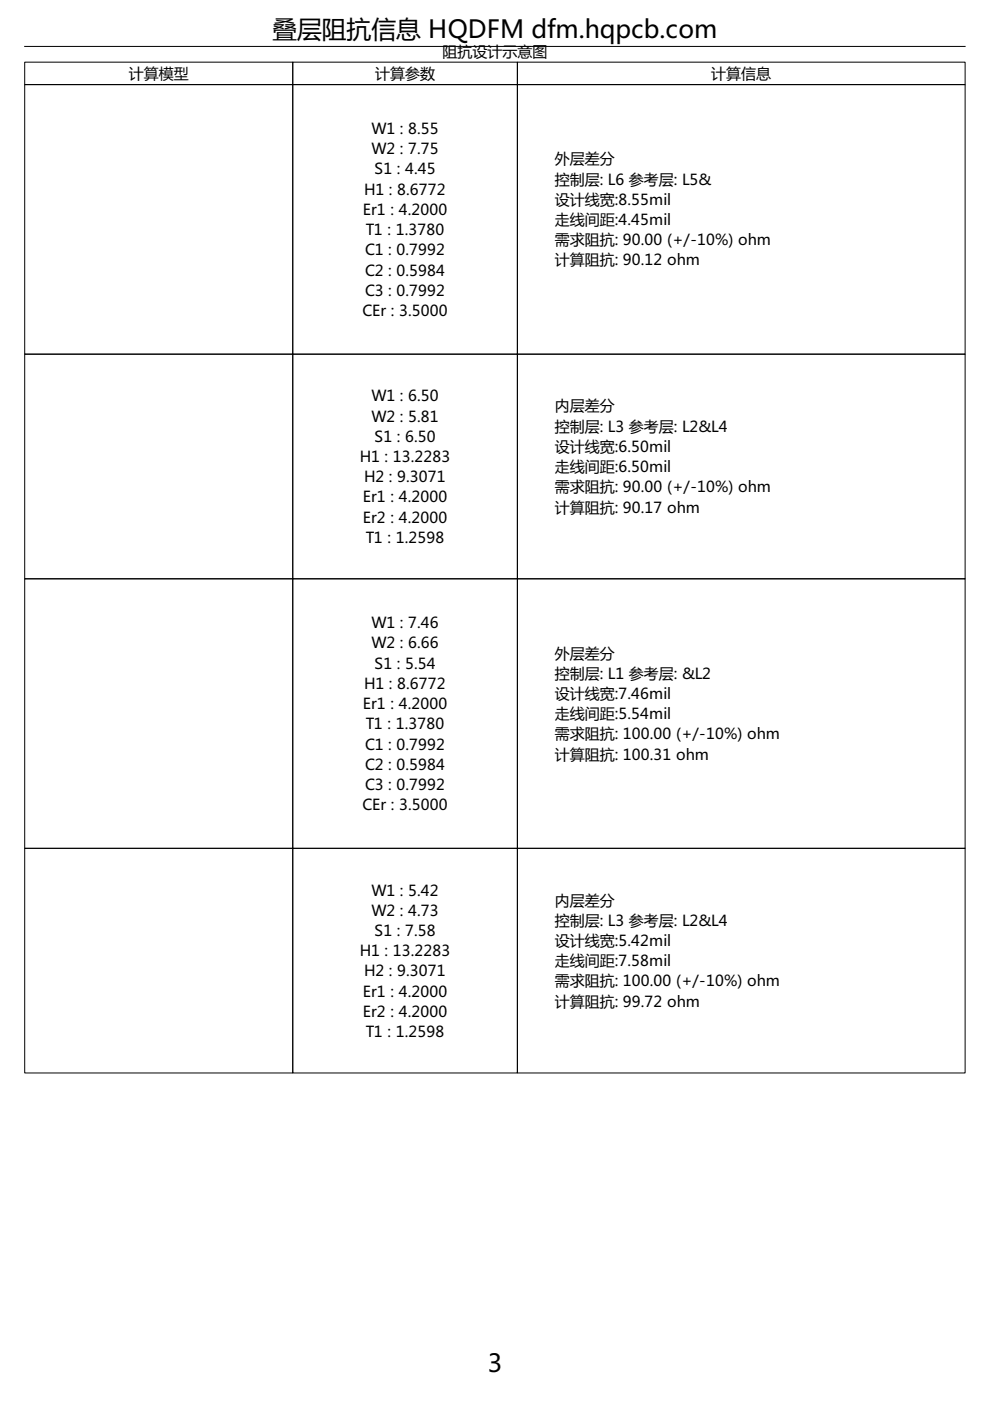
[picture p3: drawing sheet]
<svg xmlns="http://www.w3.org/2000/svg" width="210mm" height="297mm" viewBox="0 0 210 297" stroke-linecap="round" stroke-linejoin="round" font-family="sans-serif">
<defs><g id="words">
<g font-size="5.2">
<text x="57.8" y="8.1">叠层阻抗信息 HQDFM dfm.hqpcb.com</text>
<text x="103.4" y="291">3</text>
</g>
<g font-size="3.2">
<text x="93.8" y="12">阻抗设计示意图</text>
<text x="27.3" y="16.7">计算模型</text>
<text x="79.5" y="16.7">计算参数</text>
<text x="150.8" y="16.7">计算信息</text>
<text x="78.7" y="28.4">W1 : 8.55</text>
<text x="78.7" y="32.7">W2 : 7.75</text>
<text x="117.6" y="34.8">外层差分</text>
<text x="77.2" y="41.3">H1 : 8.6772</text>
<text x="79.4" y="37">S1 : 4.45</text>
<text x="117.6" y="39.1">控制层: L6 参考层: L5&amp;</text>
<text x="76.9" y="45.6">Er1 : 4.2000</text>
<text x="117.6" y="43.4">设计线宽:8.55mil</text>
<text x="117.6" y="47.7">走线间距:4.45mil</text>
<text x="77.5" y="49.8">T1 : 1.3780</text>
<text x="117.6" y="52">需求阻抗: 90.00 (+/-10%) ohm</text>
<text x="77.4" y="54.1">C1 : 0.7992</text>
<text x="77.4" y="58.4">C2 : 0.5984</text>
<text x="117.6" y="56.3">计算阻抗: 90.12 ohm</text>
<text x="77.4" y="62.7">C3 : 0.7992</text>
<text x="76.8" y="67">CEr : 3.5000</text>
<text x="78.7" y="85.1">W1 : 6.50</text>
<text x="78.7" y="89.4">W2 : 5.81</text>
<text x="117.6" y="87.2">内层差分</text>
<text x="79.4" y="93.7">S1 : 6.50</text>
<text x="117.6" y="91.5">控制层: L3 参考层: L2&amp;L4</text>
<text x="117.6" y="95.8">设计线宽:6.50mil</text>
<text x="76.3" y="97.9">H1 : 13.2283</text>
<text x="117.6" y="100.1">走线间距:6.50mil</text>
<text x="76.9" y="106.5">Er1 : 4.2000</text>
<text x="77.2" y="102.2">H2 : 9.3071</text>
<text x="117.6" y="104.4">需求阻抗: 90.00 (+/-10%) ohm</text>
<text x="76.9" y="110.8">Er2 : 4.2000</text>
<text x="117.6" y="108.7">计算阻抗: 90.17 ohm</text>
<text x="77.5" y="115.1">T1 : 1.2598</text>
<text x="78.7" y="133.2">W1 : 7.46</text>
<text x="78.7" y="137.5">W2 : 6.66</text>
<text x="79.4" y="141.8">S1 : 5.54</text>
<text x="117.6" y="139.6">外层差分</text>
<text x="117.6" y="143.9">控制层: L1 参考层: &amp;L2</text>
<text x="77.2" y="146">H1 : 8.6772</text>
<text x="117.6" y="148.2">设计线宽:7.46mil</text>
<text x="76.9" y="150.3">Er1 : 4.2000</text>
<text x="77.5" y="154.6">T1 : 1.3780</text>
<text x="117.6" y="152.5">走线间距:5.54mil</text>
<text x="77.4" y="158.9">C1 : 0.7992</text>
<text x="117.6" y="156.8">需求阻抗: 100.00 (+/-10%) ohm</text>
<text x="117.6" y="161.1">计算阻抗: 100.31 ohm</text>
<text x="77.4" y="163.2">C2 : 0.5984</text>
<text x="77.4" y="167.5">C3 : 0.7992</text>
<text x="76.8" y="171.8">CEr : 3.5000</text>
<text x="78.7" y="189.9">W1 : 5.42</text>
<text x="78.7" y="194.2">W2 : 4.73</text>
<text x="117.6" y="192">内层差分</text>
<text x="117.6" y="196.3">控制层: L3 参考层: L2&amp;L4</text>
<text x="76.3" y="202.7">H1 : 13.2283</text>
<text x="79.4" y="198.4">S1 : 7.58</text>
<text x="117.6" y="200.6">设计线宽:5.42mil</text>
<text x="77.2" y="207">H2 : 9.3071</text>
<text x="117.6" y="204.9">走线间距:7.58mil</text>
<text x="117.6" y="209.2">需求阻抗: 100.00 (+/-10%) ohm</text>
<text x="76.9" y="211.3">Er1 : 4.2000</text>
<text x="76.9" y="215.6">Er2 : 4.2000</text>
<text x="117.6" y="213.4">计算阻抗: 99.72 ohm</text>
<text x="77.5" y="219.9">T1 : 1.2598</text>
</g>
</g></defs>
<g fill="none" stroke="#000" stroke-width=".21">
<path d="M5.2 13.2h56.9v4.7h-56.9zM5.2 17.9h56.9v57.2h-56.9zM5.2 9.8h199.4M62.1 13.2h47.6v4.7h-47.6zM62.1 17.9h47.6v57.2h-47.6zM109.7 13.2h94.9v4.7h-94.9zM109.7 17.9h94.9v57.2h-94.9zM5.2 75.1h56.9v47.6h-56.9zM62.1 75.1h47.6v47.6h-47.6zM109.7 75.1h94.9v47.6h-94.9zM5.2 122.7h56.9v57.2h-56.9zM62.1 122.7h47.6v57.2h-47.6z"/>
<path d="M109.7 122.7h94.9v57.2h-94.9zM5.2 179.9h56.9v47.6h-56.9zM62.1 179.9h47.6v47.6h-47.6zM109.7 179.9h94.9v47.6h-94.9z"/>
</g>
<use href="#words"/>
</svg>
